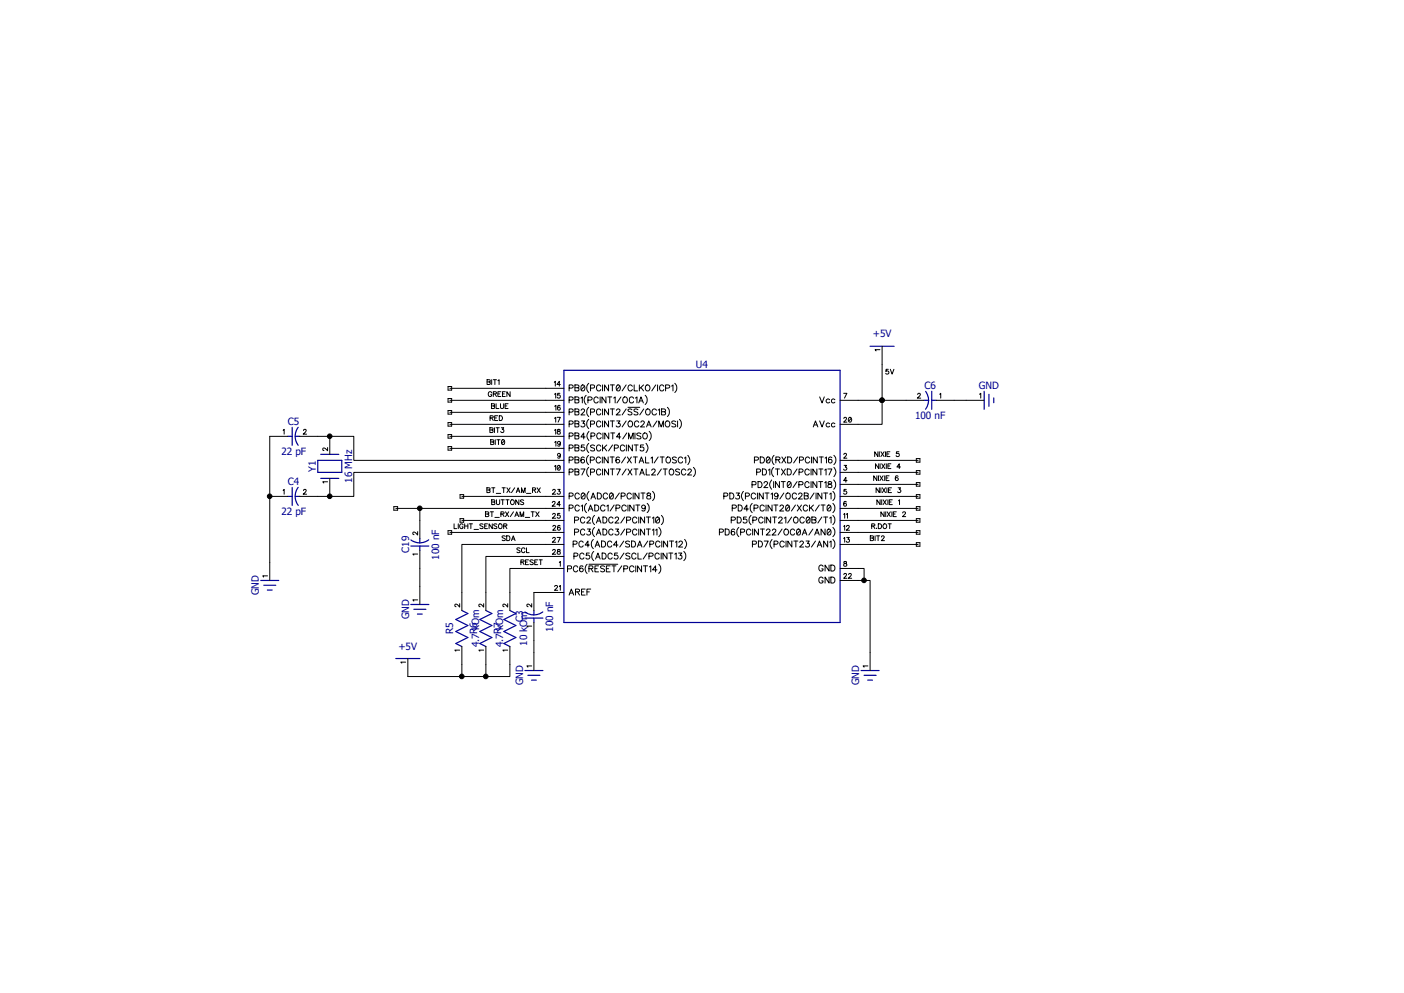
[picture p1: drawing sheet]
<svg xmlns="http://www.w3.org/2000/svg" width="297mm" height="210mm" viewBox="0 0 297 210" stroke-linecap="round" stroke-linejoin="round" font-family="sans-serif">
<defs><g id="words">
<g font-size="2.1" fill="#000096">
<text x="184.7" y="71.3">+5V</text>
<text x="147.2" y="77.9">U4</text>
<text x="195.6" y="82.3">C6</text>
<text x="207.1" y="82.3">GND</text>
<text x="60.9" y="90">C5</text>
<text x="193.6" y="88.7">100 nF</text>
<text x="59.5" y="96.3">22 pF</text>
<text x="66.8" y="99.8" transform="rotate(-90 66.8 99.8)">Y1</text>
<text x="60.9" y="102.7">C4</text>
<text x="74.5" y="102.1" transform="rotate(-90 74.5 102.1)">16 MHz</text>
<text x="59.5" y="109">22 pF</text>
<text x="86.5" y="116.9" transform="rotate(-90 86.5 116.9)">C19</text>
<text x="92.9" y="118.4" transform="rotate(-90 92.9 118.4)">100 nF</text>
<text x="54.8" y="125.9" transform="rotate(-90 54.8 125.9)">GND</text>
<text x="86.5" y="131" transform="rotate(-90 86.5 131)">GND</text>
<text x="110.7" y="131.6" transform="rotate(-90 110.7 131.6)">C3</text>
<text x="84.3" y="137.4">+5V</text>
<text x="95.8" y="134.2" transform="rotate(-90 95.8 134.2)">R5</text>
<text x="100.9" y="134.2" transform="rotate(-90 100.9 134.2)">R6</text>
<text x="101.3" y="136.9" transform="rotate(-90 101.3 136.9)">4.7 kOm</text>
<text x="106" y="134.2" transform="rotate(-90 106 134.2)">R7</text>
<text x="106.4" y="136.9" transform="rotate(-90 106.4 136.9)">4.7 kOm</text>
<text x="111.5" y="136.6" transform="rotate(-90 111.5 136.6)">10 kOm</text>
<text x="117" y="133.6" transform="rotate(-90 117 133.6)">100 nF</text>
<text x="110.7" y="144.9" transform="rotate(-90 110.7 144.9)">GND</text>
<text x="181.8" y="144.9" transform="rotate(-90 181.8 144.9)">GND</text>
</g>
</g></defs>
<path d="M0 0h297v210h-297z" fill="none" stroke="#fff" stroke-width=".21"/>
<g fill="none" stroke="#000" stroke-width=".21">
<path d="M186.1 74h-1l.2 .2M186.6 73.2v11.5h-8.9M187.9 78.1h-.4l-.1 .5a.36 .36 0 0 1 .6 0 .36 .36 0 0 1-.1 .5 .36 .36 0 0 1-.5-.1M188.3 78.1l.4 1 .4-1M59.9 91l.2-.2v1M60.9 92.3h-3.8v30.5M63.4 92.3h6.4M64.2 91.1l.2-.3h.3l.1 .2-.2 .4-.5 .4h.8M69.3 94.7v.6l-.8-.6-.2 .1v.3l.2 .2M69.8 92.3h5v5.1h44.5M69.8 92.3v3.8M94.8 86.8h.7v.8h-.7z"/>
<path d="M94.8 81.7h.7v.8h-.7zM94.8 84.3h.7v.7h-.7zM94.8 89.4h.7v.7h-.7zM94.8 91.9h.7v.8h-.7zM94.8 94.4h.7v.8h-.7zM95.2 87.2h24.1M95.2 84.7h24.1M95.2 94.8h24.1M95.2 92.3h24.1M95.2 82.1h24.1M95.2 89.7h24.1M103 80.8h.5"/>
<path d="M103 80.3l.7 .1v.3l-.2 .1 .2 .2-.1 .3h-.6zM103.6 90.9h.5M103.6 90.5l.7 .1v.2l-.2 .1 .2 .2-.1 .3-.6 .1zM103.7 88.4l.6-.1v-.3l-.6-.1v1M103.8 93l.6 .1v.3l-.2 .1 .3 .2-.1 .2-.6 .1zM103.8 93.5h.4M104 85.9h.4M104 85.4l.6 .1v.3l-.2 .1 .2 .2v.3h-.6zM104 80.3v1M104 88.4l.4 .5M104 83.1a.37 .37 0 0 0-.4-.3 .37 .37 0 0 0-.3 .4v.3a.36 .36 0 0 0 .4 .4 .36 .36 0 0 0 .3-.4h-.2M104.4 83.3l.6-.1v-.3l-.6-.1v1.1"/>
<path d="M104.4 80.3h.6M104.6 90.5v1M104.6 88.4h.4M104.7 80.3v1M104.7 83.3l.3 .6M104.8 93v1M104.9 85.4v1h.6M104.9 90.5h.7M105.1 93h.7M105.3 87.9h-.7v1h.7M105.3 90.5v1M105.3 80.5l.3-.2v1"/>
<path d="M105.3 83.3h.4M105.5 93v1M105.6 87.9h.4a.54 .54 0 0 1 .3 .5 .54 .54 0 0 1-.3 .5h-.4zM105.9 85.4v.9l.3 .1 .3-.1 .1-.9M106 82.8h-.7v1.1h.7M106 90.5h.6l-.3 .3a.34 .34 0 0 1 .3 .4 .34 .34 0 0 1-.3 .3 .34 .34 0 0 1-.4-.2M106.2 93a.5 .5 0 0 1 .6 .4 .5 .5 0 0 1-.3 .6l-.4-.2zM106.3 83.3h.4M106.7 93.2l-.6 .6M106.8 85.9h.4M106.9 82.8h-.6v1.1h.6M107.5 85.4h-.7v1h.7"/>
<path d="M107.9 82.8v1.1l-.7-1.1v1.1M117.3 80.9l.2-.3v1.1M117.3 98.6l.3-.2v1M117.3 83.4l.3-.2v1M117.3 88.5l.3-.2v1M117.3 91l.3-.2v1M117.3 85.9l.3-.2v1M117.3 93.6l.3-.3v1.1M117.9 88.3h.6l-.4 1M118 90.8v.3l.4 .2 .1 .2-.1 .3h-.3l-.2-.2 .1-.3 .5-.2-.1-.3zM118 98.5a.51 .51 0 0 1 .6 .3 .51 .51 0 0 1-.3 .6h-.3l-.1-.4zM118.4 83.2h-.4l-.1 .4a.35 .35 0 0 1 .6 .1 .35 .35 0 0 1-.1 .5 .35 .35 0 0 1-.5-.2"/>
<path d="M118.5 98.6l-.6 .6M118.5 85.9l-.1-.1a.51 .51 0 0 0-.5 .3 .51 .51 0 0 0 .3 .6 .3 .3 0 0 0 .3-.2 .3 .3 0 0 0-.2-.4 .3 .3 0 0 0-.4 .3M118.5 81.3h-.7l.5-.7v1.1M118.5 96.2a.31 .31 0 0 1-.4 .3 .31 .31 0 0 1-.1-.5l.2-.1a.53 .53 0 0 1 .4 .5 .53 .53 0 0 1-.4 .5l-.2-.1M118.5 93.7a.31 .31 0 0 1-.4 .3 .31 .31 0 0 1-.1-.5l.2-.2a.53 .53 0 0 1 .4 .6 .53 .53 0 0 1-.4 .5l-.2-.2M119.3 99.9h-44.5v5.1h-5M120.4 97.3l.8-.1v-.4l-.8-.2v1.3M120.4 99.9l.8-.2v-.4l-.8-.1v1.3M120.4 82.1l.8-.1v-.5l-.8-.1v1.3M120.4 84.6l.8-.1v-.4l-.8-.2v1.3M120.4 87.2l.8-.2v-.4l-.8-.1v1.3M120.4 89.7l.8-.1v-.4l-.8-.2v1.3"/>
<path d="M120.4 92.2l.8-.1v-.4l-.8-.1v1.2M120.4 94.8l.8-.1v-.5l-.8-.1v1.3M121.6 97.2h.6M121.6 99.8h.6M121.6 82h.6M121.6 84.5h.6M121.6 87.1h.6M121.6 89.6h.6M121.6 92.2h.6M121.6 94.7h.6M121.6 96.6l.8 .2v.4h-.2l.3 .3-.1 .4h-.8zM121.6 99.2l.8 .1v.4l-.2 .1 .3 .2-.1 .4-.8 .1z"/>
<path d="M121.6 81.4l.8 .1v.4l-.2 .1 .3 .3-.1 .3-.8 .1zM121.6 83.9l.8 .2v.4h-.2l.3 .3-.1 .4h-.8zM121.6 86.5l.8 .1v.4l-.2 .1 .3 .2-.1 .4-.8 .1zM121.6 89l.8 .2v.3l-.2 .1 .3 .3-.1 .4h-.8zM121.6 91.6l.8 .1v.4l-.2 .1 .3 .2-.1 .4h-.8zM121.6 94.1l.8 .1v.4l-.2 .1 .3 .3-.1 .3-.8 .1zM122.9 99.2h.8l-.6 1.3M122.9 84.2l.3-.3v1.3M122.9 86.8l.3-.3h.2l.3 .4-.8 .9h.8M123 89h.7l-.4 .5a.41 .41 0 0 1 .3 .7 .41 .41 0 0 1-.7-.1M123.1 81.5a.37 .37 0 0 1 .6 .2v.8l-.2 .1h-.4l-.2-.5zM123.6 96.8l-.1-.1a.37 .37 0 0 0-.6 .2v.8a.39 .39 0 0 0 .7 .1 .39 .39 0 0 0-.1-.6 .39 .39 0 0 0-.6 .3"/>
<path d="M123.6 94.1h-.6l-.1 .6a.46 .46 0 0 1 .7-.1 .46 .46 0 0 1 0 .7 .46 .46 0 0 1-.7-.1M123.7 81.7l-.8 .8M123.8 92.4h-.9l.6-.8v1.2M124 83.6a1.32 1.32 0 0 0 0 2M124.4 84.6l.7-.1 .2-.3-.4-.3h-.5v1.3M124.5 96.3a1.32 1.32 0 0 0 0 2M124.5 98.8a1.32 1.32 0 0 0 0 2M124.5 81.1a1.32 1.32 0 0 0 0 1.9M124.5 86.1a1.32 1.32 0 0 0 0 2M124.5 88.7a1.32 1.32 0 0 0 0 1.9M124.5 93.8a1.32 1.32 0 0 0 0 1.9M124.6 91.2a1.32 1.32 0 0 0 0 2"/>
<path d="M124.9 97.3l.8-.1v-.4l-.8-.2v1.3M124.9 99.9l.8-.1v-.5l-.8-.1v1.3M124.9 82.1l.8-.1v-.5l-.8-.1v1.3M124.9 87.2l.8-.1v-.5l-.8-.1v1.3M124.9 89.7l.8-.1v-.4l-.8-.2v1.3M125 92.2h.7l.2-.4-.3-.2h-.6v1.2M125.8 94.3l-.3-.2-.6 .2 .2 .3 .6 .2v.5l-.4 .1-.4-.2M126.5 84.2a.46 .46 0 0 0-.5-.3 .46 .46 0 0 0-.4 .6v.3a.46 .46 0 0 0 .4 .4 .46 .46 0 0 0 .5-.3M127 83.9v1.3M127 96.9a.53 .53 0 0 0-.7-.2 .53 .53 0 0 0-.2 .8 .48 .48 0 0 0 .4 .4 .48 .48 0 0 0 .5-.3M127.1 99.5a.46 .46 0 0 0-.6-.3 .46 .46 0 0 0-.3 .5v.3a.46 .46 0 0 0 .4 .5 .46 .46 0 0 0 .5-.3M127.1 81.7a.46 .46 0 0 0-.6-.3 .46 .46 0 0 0-.3 .5v.3a.46 .46 0 0 0 .4 .5 .46 .46 0 0 0 .5-.3"/>
<path d="M127.1 86.8a.46 .46 0 0 0-.6-.3 .46 .46 0 0 0-.3 .5v.3a.46 .46 0 0 0 .4 .5 .46 .46 0 0 0 .5-.3M127.1 89.3a.46 .46 0 0 0-.6-.3 .46 .46 0 0 0-.3 .5v.3a.46 .46 0 0 0 .4 .5 .46 .46 0 0 0 .5-.3M127.1 94.4a.46 .46 0 0 0-.6-.3 .46 .46 0 0 0-.3 .5v.3a.46 .46 0 0 0 .4 .5 .46 .46 0 0 0 .5-.3M127.2 91.9a.53 .53 0 0 0-.8-.3 .53 .53 0 0 0-.2 .8 .48 .48 0 0 0 .4 .4 .48 .48 0 0 0 .6-.3M127.4 96.6v1.3M127.5 81.4v1.3M127.5 86.5v1.3M127.5 89v1.3M127.5 94.1v1.3M127.5 99.2v1.3M127.6 91.6v1.2M127.8 94.7l.6 .7"/>
<path d="M128.2 83.9v1.3l-.9-1.3v1.3M128.4 94.1l-.9 .9M128.6 83.9h.8M128.7 96.6v1.3l-.9-1.3v1.3M128.7 99.2v1.3l-.8-1.3v1.3M128.7 81.4v1.3l-.8-1.3v1.3M128.7 86.5v1.3l-.8-1.3v1.3M128.7 89v1.3l-.8-1.3v1.3M128.8 91.6v1.2l-.9-1.2v1.2M129 83.9v1.3M129.1 96.6h.8M129.1 99.2h.9"/>
<path d="M129.1 81.4h.9M129.1 86.5h.9M129.1 89h.9M129.2 91.6h.8M129.5 96.6v1.3M129.5 81.4v1.3M129.5 86.5v1.3M129.5 89v1.3M129.5 99.2v1.3M129.6 94.1l-.9 1.3M129.6 91.6v1.2M129.8 84.2l.3-.3v1.3"/>
<path d="M130 94.8l.8-.1v-.5l-.8-.1v1.3M130.3 99.2h.9l-.6 1.3M130.4 86.8a.37 .37 0 0 1 .6-.3 .37 .37 0 0 1 0 .7l-.7 .6h.9M130.5 89h.6l-.3 .5a.43 .43 0 0 1 .3 .7 .43 .43 0 0 1-.8-.1M130.6 81.5a.37 .37 0 0 1 .5 .2l.1 .4-.2 .5a.62 .62 0 0 1-.7-.3 .62 .62 0 0 1 .3-.8zM131 96.8v-.1a.41 .41 0 0 0-.7 .2v.8a.41 .41 0 0 0 .7 .1 .41 .41 0 0 0-.1-.6 .41 .41 0 0 0-.6 .3M131.1 81.7l-.7 .8M131.3 92.4h-.9l.6-.8v1.2M131.4 83.9l-.9 1.3M131.9 84.1a.6 .6 0 0 1 .9 .4 .6 .6 0 0 1-.7 .7l-.4-.4zM132.1 94.4a.46 .46 0 0 0-.5-.3 .46 .46 0 0 0-.4 .5v.3a.46 .46 0 0 0 .4 .5 .46 .46 0 0 0 .5-.3M132.3 96.6l-.8 1.3"/>
<path d="M132.5 99.2l-.9 1.3M132.5 81.4l-.9 1.3M132.5 86.5l-.9 1.3M132.5 89l-.9 1.3M132.5 94.1v1.3M132.6 91.6l-.9 1.2M132.7 96.6l.9 1.3M132.8 99.2l.9 1.3M132.8 86.1h2.5M133 89.2a.6 .6 0 0 1 .9 .4 .6 .6 0 0 1-.7 .7l-.4-.5zM133 92.8v-1.2l.4 1.2 .5-1.2v1.2M133.6 96.6l-.9 1.3"/>
<path d="M133.7 86.7l-.3-.2-.6 .2 .2 .3 .6 .2 .1 .2v.2l-.3 .2-.6-.2M133.7 99.2l-.9 1.3M133.8 94.1v1.3l-.9-1.3v1.3M133.8 81.7a.53 .53 0 0 0-.8-.2 .53 .53 0 0 0-.2 .7 .48 .48 0 0 0 .4 .5 .48 .48 0 0 0 .6-.3M134 96.6h.8M134 84.2a.46 .46 0 0 0-.5-.3 .46 .46 0 0 0-.4 .6v.3a.46 .46 0 0 0 .4 .4 .46 .46 0 0 0 .5-.3M134.1 99.2h.9M134.2 81.4v1.3h.7M134.2 94.1h.8M134.3 91.6v1.2M134.4 84.2l.3-.3v1.3M134.4 96.6v1.3"/>
<path d="M134.5 99.2v1.3M134.6 94.1v1.3M135 86.7l-.4-.2-.5 .2 .1 .3 .6 .2 .2 .2-.2 .3-.4 .1-.3-.2M135.1 85.2l.5-1.3 .5 1.3M135.1 89.3a.53 .53 0 0 0-.7-.2 .53 .53 0 0 0-.2 .7 .48 .48 0 0 0 .4 .5 .48 .48 0 0 0 .5-.3M135.2 97.9l.5-1.3 .5 1.3M135.3 81.4v1.3M135.3 84.8h.6M135.4 97.5h.6M135.6 82l.5 .7M135.6 89.3l.2-.3h.3l.2 .4-.8 .9h.9M135.6 91.7l-.3-.1-.6 .1 .1 .4 .7 .2 .1 .2-.1 .3h-.2l-.6-.1"/>
<path d="M136.1 91.7a.56 .56 0 0 1 .9 .5 .56 .56 0 0 1-.9 .5l-.1-.3zM136.1 94.1h-.6v.6a.45 .45 0 0 1 .6 0 .45 .45 0 0 1-.1 .7 .45 .45 0 0 1-.6-.2M136.1 81.4l-.8 .9M136.2 86.5l-.9 1.3M136.5 83.6a1.32 1.32 0 0 1 0 2M136.6 96.6v1.3h.7M136.7 93.8a1.32 1.32 0 0 1 0 1.9M136.7 81.6a.56 .56 0 0 1 .8 .4 .56 .56 0 0 1-.8 .5l-.2-.3zM136.7 86.7a.6 .6 0 0 1 .9 .3 .6 .6 0 0 1-.7 .8l-.3-.5zM136.7 99.2v1.3h.7M136.8 90.3l.4-1.3 .6 1.3M136.9 89.9h.6"/>
<path d="M137.3 91.2a1.32 1.32 0 0 1 0 2M137.7 96.9l.3-.3v1.3M137.9 99.5l.2-.3h.3l.2 .4-.8 .9h.9M138.7 81.4l-.8 1.3M138.9 86.8a.53 .53 0 0 0-.8-.3 .53 .53 0 0 0-.2 .8 .48 .48 0 0 0 .4 .5 .48 .48 0 0 0 .6-.3M139 89l-.9 1.3M139.1 81.4v1.3M139.2 86.7l.3-.2v1.3M139.2 96.6l-.8 1.3M139.4 90.3v-1.3l.5 1.3 .4-1.3v1.3M139.7 96.6h.8M139.9 99.2l-.8 1.3"/>
<path d="M140 87.1h.5M140 86.5h.5l.3 .2-.3 .4 .3 .2-.1 .4-.7 .1zM140.1 96.6v1.3M140.3 99.2h.8M140.4 81.7a.46 .46 0 0 0-.5-.3 .46 .46 0 0 0-.4 .5v.3a.46 .46 0 0 0 .4 .5 .46 .46 0 0 0 .5-.3M140.7 99.2v1.3M140.8 82.1l.8-.1 .1-.3-.3-.3h-.6v1.3M140.8 89.2a.6 .6 0 0 1 1 .4 .6 .6 0 0 1-.7 .7l-.4-.5zM141 96.8a.56 .56 0 0 1 .9 .5 .56 .56 0 0 1-.9 .4l-.1-.2zM141.2 86.1a1.32 1.32 0 0 1 0 2M141.7 99.4a.56 .56 0 0 1 .9 .4 .56 .56 0 0 1-.9 .5l-.1-.3zM142.1 81.7l.3-.3v1.3"/>
<path d="M142.7 81.1a1.32 1.32 0 0 1 0 1.9M143 89.2l-.4-.2-.5 .2 .1 .3 .6 .2 .2 .3-.2 .3h-.4l-.3-.2M143.1 96.8l-.3-.2-.6 .2 .2 .4 .6 .2 .1 .2v.1l-.3 .2-.6-.2M143.3 89v1.3M143.7 88.7a1.32 1.32 0 0 1 0 1.9M143.8 99.4l-.3-.2-.6 .2 .1 .3 .6 .2 .2 .2v.2l-.3 .2-.6-.2M144.4 96.9a.53 .53 0 0 0-.7-.2 .53 .53 0 0 0-.2 .8 .48 .48 0 0 0 .4 .4 .48 .48 0 0 0 .5-.3M144.8 96.9l.3-.3v1.3M145.1 99.5a.53 .53 0 0 0-.8-.3 .53 .53 0 0 0-.2 .8 .48 .48 0 0 0 .4 .5 .48 .48 0 0 0 .6-.3M145.5 96.3a1.32 1.32 0 0 1 0 2M145.5 99.5l.3-.3h.2l.3 .4-.8 .9h.8M146.7 98.8a1.32 1.32 0 0 1 0 2"/>
<path d="M159.6 97.3l.8-.1v-.4l-.8-.2v1.3M160.1 99.9l.7-.1 .1-.4-.3-.2h-.5v1.3M160.8 96.6h.4a.66 .66 0 0 1 .5 .7 .66 .66 0 0 1-.5 .6h-.4zM161.3 99.2h.4a.68 .68 0 0 1 .4 .6 .68 .68 0 0 1-.4 .7h-.4zM162.3 96.7l.1-.1a.68 .68 0 0 1 .5 .6 .68 .68 0 0 1-.3 .7l-.5-.2v-.5zM162.6 99.4l.3-.2v1.3M162.9 96.9l-.8 .8M163.7 98.8a1.32 1.32 0 0 0 0 2M163.7 96.3a1.32 1.32 0 0 0 0 2M164 99.2h.9M164.1 97.2h.8l.1-.3-.3-.3h-.6v1.3M164.5 99.2v1.3"/>
<path d="M164.6 97.2l.4 .7M165.3 99.2l.9 1.3M165.4 96.6l.8 1.3M166.2 99.2l-.9 1.3M166.2 96.6l-.8 1.3M166.5 99.2h.5a.68 .68 0 0 1 .4 .6 .68 .68 0 0 1-.4 .7h-.5zM166.6 96.6h.4a.68 .68 0 0 1 .5 .7 .68 .68 0 0 1-.5 .6h-.4zM168.6 99.2l-.8 1.3M168.7 96.6l-.8 1.3M169 99.9l.8-.1 .1-.4-.3-.2h-.6v1.3M169.1 97.3l.8-.1v-.4l-.8-.2v1.3M171.2 99.5a.53 .53 0 0 0-.7-.3 .53 .53 0 0 0-.2 .8 .48 .48 0 0 0 .4 .5 .48 .48 0 0 0 .5-.3"/>
<path d="M171.3 96.9a.53 .53 0 0 0-.8-.2 .53 .53 0 0 0-.2 .8 .48 .48 0 0 0 .4 .4 .48 .48 0 0 0 .6-.3M171.6 99.2v1.3M171.7 96.6v1.3M172 90.3l.5-1.3 .5 1.3M172.2 89.9h.6M172.8 99.2v1.3l-.8-1.3v1.3M172.9 96.6v1.3l-.9-1.3v1.3M173.2 99.2h.9M173.3 96.6h.9M173.4 83.9l.5 1.3 .5-1.3M173.4 89l.5 1.3 .5-1.3M173.7 99.2v1.3"/>
<path d="M173.7 96.6v1.3M174.5 99.4l.3-.2v1.3M174.5 96.9l.3-.3v1.3M175.1 99.2h.9l-.6 1.3M175.5 84.5a.42 .42 0 0 0-.6 0 .42 .42 0 0 0 0 .6 .42 .42 0 0 0 .6-.1M175.5 89.6a.42 .42 0 0 0-.6 0 .42 .42 0 0 0 0 .6 .42 .42 0 0 0 .6-.1M176 96.8l-.1-.1a.37 .37 0 0 0-.6 .2v.8a.39 .39 0 0 0 .6 .1 .39 .39 0 0 0-.1-.6 .39 .39 0 0 0-.5 .3M176.4 96.3a1.32 1.32 0 0 1 0 2M176.4 98.8a1.32 1.32 0 0 1 0 2M176.6 84.5a.41 .41 0 0 0-.6 0 .41 .41 0 0 0 0 .6 .41 .41 0 0 0 .6-.1M176.6 89.6a.41 .41 0 0 0-.6 0 .41 .41 0 0 0 0 .6 .41 .41 0 0 0 .6-.1M177.7 97.4h16.5"/>
<path d="M177.7 99.9h16.5M178.5 83.2h.7l-.6 1M178.5 96.1l.2-.2h.3l.1 .2-.6 .8h.7M178.5 88.5l.2-.2h.3l.1 .2-.6 .8h.7M178.6 98.4h.5l-.3 .4h.1a.34 .34 0 0 1 .1 .6 .34 .34 0 0 1-.5-.2M179.6 88.3a.47 .47 0 0 1 .6 .5 .47 .47 0 0 1-.6 .4l-.1-.3zM180.1 88.5l-.6 .6M185.7 95.5v1.1l-.7-1.1v1.1M185.9 98.1v1l-.7-1v1M186 95.5v1.1M186.2 98.1v1M186.4 95.5l.6 1.1"/>
<path d="M186.5 98.1l.7 1M187 95.5l-.6 1.1M187.2 98.1l-.7 1M187.3 95.5v1.1M187.5 98.1v1M187.6 96h.4M187.8 98.6h.4M188.3 95.5h-.7v1.1h.7M188.5 98.1h-.7v1h.7M190.2 95.5h-.5l-.1 .5a.36 .36 0 0 1 .6-.1 .36 .36 0 0 1-.1 .6 .36 .36 0 0 1-.5-.1M190.5 98.8h-.8l.5-.7v1M193.8 97h.8v.7h-.8z"/>
<path d="M193.8 99.5h.8v.8h-.8zM194.1 83.4l.2-.2h.3l.1 .2-.1 .3-.5 .5h.7M195.5 84.7h-8.9v5h-8.9M198 84.7h10.2M198.8 83.4l.2-.2v1M207.2 83.4l.3-.2v1M57.1 105h.1M57.1 105h3.8M59.9 103.7l.2-.2v1M63.4 105h6.4M64.2 103.8l.2-.3h.3l.1 .2-.2 .4-.5 .4h.8M69.3 101.9h-1l.2 .3"/>
<path d="M69.8 101.2v3.8M83.3 107.1h.8v.8h-.8zM83.7 107.5h5.1M88.3 112.4v.8l-.7-.7-.3 .2 .1 .3 .2 .1M88.3 117.2h-1l.2 .2M88.8 116.4v11.4M94.8 112.2h.7v.8h-.7zM95.2 112.6h24.1M96.1 110.8v1h.5M96.9 110.8v1M97.3 104.6h.8v.8h-.8zM97.3 109.7h.8v.7h-.8z"/>
<path d="M97.7 105h21.6M97.7 110.1h21.6M98 111a.37 .37 0 0 0-.5-.2 .37 .37 0 0 0-.3 .4v.2a.36 .36 0 0 0 .4 .4 .36 .36 0 0 0 .4-.4h-.3M98.3 110.8v1M98.3 111.3h.7M99 110.8v1M99.3 110.8h.6M99.6 110.8v1M100.3 112h.9M102.2 110.9l-.3-.1-.4 .1 .1 .3 .6 .3-.1 .3-.6-.1M102.5 111.3h.4M102.7 108.2h.5l.2 .3-.2 .2 .2 .2-.1 .3-.6 .1z"/>
<path d="M102.7 108.7h.5M103 103.2l.6 .1v.2l-.2 .1 .3 .2-.1 .3-.6 .1zM103 103.6h.4M103.1 110.8h-.6v1h.6M103.7 108.2h.7M104 106.2h.5M104 103.2h.7M104 105.7l.6 .1 .1 .2-.2 .2 .2 .2-.1 .3h-.6zM104.1 108.2v1.1M104.1 110.8v1l-.6-1v1M104.4 103.2v1M104.7 109.4h.9"/>
<path d="M105 104.4h.9M105 105.7l.1 .9 .2 .1 .4-.1v-.9M105.1 110.9l-.2-.1-.5 .1 .2 .3 .5 .3-.2 .3-.5-.1M105.5 110.9l.2-.1a.47 .47 0 0 1 .5 .6 .47 .47 0 0 1-.7 .3zM106 108.7l.6-.1v-.3l-.6-.1v1.1M106 105.7h.7M106.2 103.2h.7M106.3 108.7l.3 .6M106.3 105.7v1M106.6 103.2v1M106.6 111.3l.6-.1v-.3l-.6-.1v1M106.9 113.5l-.3-.2-.4 .2 .1 .2 .6 .3-.1 .3-.6-.1"/>
<path d="M106.9 111.3l.3 .5M106.9 108.2l.7 1.1M107 105.7h.7M107.2 113.3h.3a.54 .54 0 0 1 .4 .5 .54 .54 0 0 1-.4 .5h-.3zM107.2 103.2l.7 1M107.4 105.7v1M107.6 108.2l-.7 1.1M107.9 103.2l-.7 1M108.2 114.3l.4-1 .4 1M108.3 114h.5M108.6 108.2l-.7 1.1M108.9 103.2l-.7 1"/>
<path d="M108.9 109.3l.4-1.1 .4 1.1M109.1 108.9h.5M109.2 104.2l.4-1 .4 1M109.3 103.8h.6M109.8 105.7v1l-.7-1v1M110 109.3v-1.1l.4 1.1 .4-1.1v1.1M110 116l-.2-.1-.5 .1 .1 .2 .6 .4v.2l-.2 .1-.5-.1M110.2 118.9l.6-.1v-.3l-.6-.1v1M110.3 104.2v-1l.4 1 .4-1v1M110.5 118.9l.4 .5M110.8 105.8l-.3-.1-.4 .1 .1 .3 .6 .3v.2l-.3 .1-.4-.1M111 116.1a.37 .37 0 0 0-.4-.2 .37 .37 0 0 0-.3 .3v.3a.37 .37 0 0 0 .3 .4 .37 .37 0 0 0 .4-.3"/>
<path d="M111.1 109.4h1M111.2 118.9h.3M111.4 115.9v1h.5M111.4 104.4h.9M111.8 118.4h-.6v1h.6M112.4 108.2h.6M112.6 103.6l.7-.1v-.2l-.7-.1v1M112.7 108.2v1.1M112.8 118.5l-.2-.1-.5 .1 .1 .3 .6 .3v.2l-.2 .1-.5-.1M113 103.6l.3 .6M113.1 118.9h.4M113.3 108.2l.7 1.1"/>
<path d="M113.6 103.2l.7 1M113.7 118.4h-.6v1h.6M114 118.4h.7M114 108.2l-.7 1.1M114.3 103.2l-.7 1M114.4 118.4v1M116.8 106.3l.3-.3 .3 .1-.1 .5-.5 .5h.7M116.9 116.5l.2-.3h.3l.1 .2-.2 .4-.5 .4h.8M116.9 108.8l.2-.2h.3l.1 .2-.2 .3-.5 .5h.8M116.9 103.8l.2-.3h.3l.1 .2-.2 .4-.5 .4h.8M116.9 113.9l.2-.2h.3l.1 .2-.2 .3-.5 .5h.8M117 111.4l.1-.3 .5 .2-.7 .8h.7"/>
<path d="M117.9 113.7h.6l-.4 1M118 116.2v.3l.4 .2 .1 .2-.1 .3h-.3l-.2-.2 .1-.3 .5-.2-.1-.3zM118 103.5h.5l-.3 .4a.34 .34 0 0 1 .3 .3 .34 .34 0 0 1-.3 .4 .34 .34 0 0 1-.3-.3M118.3 119l.2-.3v1.1M118.4 108.6h-.4l-.1 .4a.35 .35 0 0 1 .6 .1 .35 .35 0 0 1-.1 .5 .35 .35 0 0 1-.5-.2M118.5 111.3l-.1-.1a.51 .51 0 0 0-.5 .3 .51 .51 0 0 0 .3 .6 .3 .3 0 0 0 .3-.2 .3 .3 0 0 0-.2-.4 .3 .3 0 0 0-.4 .3M118.5 106.7h-.7l.5-.7v1.1M119.3 117.7h-16.5v11.4M119.3 115.1h-21.6v14M119.3 107.5h-30.5v6.4M120.4 104.9l.8-.1v-.4l-.8-.1v1.2M120.4 107.5l.8-.1v-.5l-.8-.1v1.3"/>
<path d="M121.2 115.1l.8-.1 .1-.3-.3-.3h-.6v1.3M121.4 117.6h.7l.2-.4-.4-.2h-.5v1.2M121.5 110l.8-.1 .1-.3-.3-.3h-.6v1.3M121.5 112.6l.8-.1 .1-.4-.3-.2h-.6v1.3M122.2 120a.48 .48 0 0 0-.5-.3 .48 .48 0 0 0-.4 .4 .53 .53 0 0 0 .2 .7 .53 .53 0 0 0 .7-.1M122.6 104.6a.53 .53 0 0 0-.8-.3 .53 .53 0 0 0-.2 .8 .48 .48 0 0 0 .4 .4 .48 .48 0 0 0 .6-.3M122.6 107.1a.53 .53 0 0 0-.8-.2 .53 .53 0 0 0-.2 .7 .48 .48 0 0 0 .4 .5 .48 .48 0 0 0 .6-.3M122.9 107.1l.3-.3v1.3M123.1 104.4a.4 .4 0 0 1 .6 .1v.8l-.1 .2h-.5l-.2-.5zM123.3 119.8v-.1a.63 .63 0 0 0-.8 .5 .63 .63 0 0 0 .5 .7 .4 .4 0 0 0 .4-.3 .4 .4 0 0 0-.4-.5 .4 .4 0 0 0-.4 .4M123.4 114.7a.46 .46 0 0 0-.6-.3 .46 .46 0 0 0-.3 .5v.3a.46 .46 0 0 0 .3 .5 .46 .46 0 0 0 .6-.3M123.5 117.3a.46 .46 0 0 0-.5-.3 .46 .46 0 0 0-.4 .5v.3a.46 .46 0 0 0 .4 .4 .46 .46 0 0 0 .5-.3"/>
<path d="M123.7 109.6a.46 .46 0 0 0-.5-.3 .46 .46 0 0 0-.4 .6v.3a.46 .46 0 0 0 .4 .4 .46 .46 0 0 0 .5-.3M123.7 112.2a.46 .46 0 0 0-.5-.3 .46 .46 0 0 0-.4 .5v.3a.46 .46 0 0 0 .4 .5 .46 .46 0 0 0 .5-.3M123.7 104.5l-.7 .8M124.1 106.5a1.32 1.32 0 0 0 0 1.9M124.2 109.6l.2-.3h.3l.2 .4-.8 .9h.9M124.2 119.3a1.32 1.32 0 0 0 0 2M124.2 111.9h.7l-.4 .5a.41 .41 0 0 1 .3 .7 .41 .41 0 0 1-.7-.2M124.5 108.1l.4-1.3 .5 1.3M124.6 119.3h6.1M124.6 103.9a1.32 1.32 0 0 0 0 2M124.6 107.7h.7M124.7 115.3h-.9l.6-.9v1.3"/>
<path d="M124.7 117h-.6l-.1 .5a.46 .46 0 0 1 .7 0 .46 .46 0 0 1-.1 .7 .46 .46 0 0 1-.6-.2M125 105.5l.5-1.2 .5 1.2M125.2 105.1h.6M125.5 114.1a1.32 1.32 0 0 0 0 1.9M125.6 116.6a1.32 1.32 0 0 0 0 2M125.8 109a1.32 1.32 0 0 0 0 2M125.8 111.5a1.32 1.32 0 0 0 0 2M125.8 106.8h.4a.68 .68 0 0 1 .5 .6 .68 .68 0 0 1-.5 .7h-.4zM125.9 115.7l.5-1.3 .5 1.3M126 118.2l.5-1.2 .5 1.2M126.1 115.3h.6M126.2 110.6l.5-1.3 .4 1.3"/>
<path d="M126.2 113.2l.5-1.3 .4 1.3M126.2 117.8h.6M126.4 112.7h.6M126.4 110.2h.6M126.4 104.3h.4a.68 .68 0 0 1 .4 .6 .68 .68 0 0 1-.4 .6h-.4zM126.6 119.7h-.7v1.2h.7M127.3 114.4h.4a.68 .68 0 0 1 .4 .7 .68 .68 0 0 1-.4 .6h-.4zM127.4 117h.4a.68 .68 0 0 1 .4 .6 .68 .68 0 0 1-.4 .6h-.4zM127.6 109.3h.4a.68 .68 0 0 1 .4 .7 .68 .68 0 0 1-.4 .6h-.4zM127.6 111.9h.4a.68 .68 0 0 1 .4 .6 .68 .68 0 0 1-.4 .7h-.4zM127.9 119.8l-.3-.1-.6 .1 .1 .3 .8 .5v.2l-.3 .1-.6-.1M128 107.1a.53 .53 0 0 0-.8-.2 .53 .53 0 0 0-.2 .7 .48 .48 0 0 0 .4 .5 .48 .48 0 0 0 .6-.3"/>
<path d="M128.4 107.1l.3-.3v1.3M128.5 104.6a.53 .53 0 0 0-.7-.3 .53 .53 0 0 0-.2 .8 .48 .48 0 0 0 .4 .4 .48 .48 0 0 0 .5-.3M129.1 119.7h-.8v1.2h.8M129.1 104.4a.4 .4 0 0 1 .6 .1l-.1 1a.64 .64 0 0 1-.7-.4 .64 .64 0 0 1 .2-.7zM129.4 114.7a.53 .53 0 0 0-.7-.2 .53 .53 0 0 0-.2 .7 .48 .48 0 0 0 .4 .5 .48 .48 0 0 0 .5-.3M129.5 119.7h.8M129.5 117.3a.46 .46 0 0 0-.5-.3 .46 .46 0 0 0-.4 .5v.3a.46 .46 0 0 0 .4 .4 .46 .46 0 0 0 .5-.3M129.7 109.6a.46 .46 0 0 0-.6-.2 .46 .46 0 0 0-.3 .5v.3a.46 .46 0 0 0 .4 .4 .46 .46 0 0 0 .5-.3M129.7 112.2a.46 .46 0 0 0-.6-.3 .46 .46 0 0 0-.3 .5v.3a.46 .46 0 0 0 .4 .5 .46 .46 0 0 0 .5-.3M129.7 104.5l-.7 .8M129.9 119.7v1.2M129.9 106.8l-.8 1.3"/>
<path d="M130.1 109.6l.3-.3h.2l.3 .4-.8 .9h.8M130.2 111.9h.7l-.4 .5a.41 .41 0 0 1 .3 .7 .41 .41 0 0 1-.7-.2M130.3 107.5l.8-.1v-.5l-.8-.1v1.3M130.6 117h-.6v.5a.46 .46 0 0 1 .6 0 .46 .46 0 0 1 0 .7 .46 .46 0 0 1-.7-.2M130.7 115.3h-.9l.6-.9v1.3M131 104.3l-.9 1.2M131.4 104.9l.8-.1v-.4l-.8-.1v1.2M131.5 119.7l-.8 1.2M132 114.4l-.9 1.3M132 117l-.9 1.2M132.2 109.3l-.9 1.3M132.2 111.9l-.9 1.3"/>
<path d="M132.5 107.1a.53 .53 0 0 0-.8-.2 .53 .53 0 0 0-.2 .7 .48 .48 0 0 0 .4 .5 .48 .48 0 0 0 .6-.3M132.5 110l.8-.1 .1-.3-.3-.3h-.6v1.3M132.5 112.6l.8-.1 .1-.4-.3-.2h-.6v1.3M132.8 106.8v1.3M133.2 114.6l-.3-.2-.6 .2 .2 .3 .6 .2v.6h-.4l-.4-.2M133.3 117.1l-.4-.1-.5 .1 .1 .4 .6 .2 .2 .2-.2 .3h-.2l-.5-.1M133.6 104.6a.53 .53 0 0 0-.8-.3 .53 .53 0 0 0-.2 .8 .48 .48 0 0 0 .4 .4 .48 .48 0 0 0 .6-.3M133.6 114.4h.4a.68 .68 0 0 1 .5 .7 .68 .68 0 0 1-.5 .6h-.4zM133.9 104.3v1.2M134.1 120a.48 .48 0 0 0-.5-.3 .48 .48 0 0 0-.4 .4 .53 .53 0 0 0 .2 .7 .53 .53 0 0 0 .7-.1M134.1 106.8v1.3l-.9-1.3v1.3M134.5 119.7v1.2"/>
<path d="M134.5 106.8h.8M134.5 117.3a.46 .46 0 0 0-.5-.3 .46 .46 0 0 0-.4 .5v.3a.46 .46 0 0 0 .4 .4 .46 .46 0 0 0 .5-.3M134.7 109.6a.46 .46 0 0 0-.5-.3 .46 .46 0 0 0-.4 .6v.3a.46 .46 0 0 0 .4 .4 .46 .46 0 0 0 .5-.3M134.7 112.2a.46 .46 0 0 0-.5-.3 .46 .46 0 0 0-.4 .5v.3a.46 .46 0 0 0 .4 .5 .46 .46 0 0 0 .5-.3M134.8 115.7l.5-1.3 .5 1.3M134.9 106.8v1.3M135 117v1.2h.7M135 115.3h.6M135.1 109.3v1.3M135.1 111.9v1.3M135.2 104.3v1.2l-.9-1.2v1.2M135.3 100.5l.5-1.3 .5 1.3"/>
<path d="M135.5 100h.6M135.6 104.3h.8M135.7 119.7v1.2l-.8-1.2v1.2M136 104.3v1.2M136.1 119.7h.9M136.4 109.3v1.3l-.9-1.3v1.3M136.4 111.9v1.3l-.9-1.3v1.3M136.5 107.2a.38 .38 0 0 1-.4 .4 .38 .38 0 0 1-.3-.5 .38 .38 0 0 1 .6-.2 .64 .64 0 0 1 .2 .8 .64 .64 0 0 1-.8 .3v-.1M136.5 119.7v1.2M136.7 109.3h.9M136.7 111.9h.9M136.9 117l-.8 1.2"/>
<path d="M136.9 106.5a1.32 1.32 0 0 1 0 1.9M136.9 104.4v.3l.4 .1a.36 .36 0 0 1 .4 .3 .36 .36 0 0 1-.3 .4h-.5l-.1-.2a.6 .6 0 0 1 .7-.6v-.3zM137 114.4l-.8 1.3M137.2 109.3v1.3M137.2 111.9v1.3M137.3 117.6h.7l.2-.4-.4-.2h-.5v1.2M137.4 119.9l.3-.2v1.2M137.5 115.1l.7-.1 .1-.3-.3-.3h-.5v1.3M138 109.6l.3-.3v1.3M138 112.1l.3-.2v1.3M138 103.9a1.32 1.32 0 0 1 0 2M138.7 112.1l.3-.2v1.3"/>
<path d="M138.9 109.4a.41 .41 0 0 1 .6 .2v.8l-.1 .2h-.5l-.2-.5zM139.4 119.3a1.32 1.32 0 0 1 0 2M139.4 111.5a1.24 1.24 0 0 1 0 2M139.4 117.3a.46 .46 0 0 0-.5-.3 .46 .46 0 0 0-.3 .5v.3a.46 .46 0 0 0 .3 .4 .46 .46 0 0 0 .5-.3M139.5 109.6l-.8 .8M139.6 114.7a.53 .53 0 0 0-.7-.2 .53 .53 0 0 0-.2 .7 .48 .48 0 0 0 .4 .5 .48 .48 0 0 0 .5-.3M139.9 117v1.2M139.9 109a1.32 1.32 0 0 1 0 2M140 114.4v1.3M141.1 117v1.2l-.8-1.2v1.2M141.2 114.4v1.3l-.8-1.3v1.3M141.5 117h.8"/>
<path d="M141.6 114.4h.9M141.9 117v1.2M142.1 114.4v1.3M142.7 117.2l.3-.2v1.2M142.9 114.7l.3-.3v1.3M143.6 117h.6l-.4 .5a.4 .4 0 0 1 .5 .4 .4 .4 0 0 1-.6 .3l-.3-.2M143.6 114.7a.37 .37 0 0 1 .6-.2 .37 .37 0 0 1 0 .6l-.6 .6h.8M144.7 116.6a1.32 1.32 0 0 1 0 2M144.8 114.1a1.32 1.32 0 0 1 0 1.9M152.2 112.6l.8-.2v-.4l-.8-.1v1.3M153.1 104.9l.8-.1v-.4l-.8-.1v1.2M153.4 111.9h.4a.68 .68 0 0 1 .5 .6 .68 .68 0 0 1-.5 .7h-.4z"/>
<path d="M154.4 104.3h.4a.68 .68 0 0 1 .4 .6 .68 .68 0 0 1-.4 .6h-.4zM154.7 110l.7-.1 .2-.3-.4-.3h-.5v1.3M154.9 107.5l.8-.1 .1-.3-.4-.3h-.5v1.3M155.4 112.1l-.1-.1a.37 .37 0 0 0-.6 .1v.9a.39 .39 0 0 0 .6 .1 .39 .39 0 0 0-.1-.6 .39 .39 0 0 0-.5 .2M155.7 104.3h.7l-.4 .5a.43 .43 0 0 1 .4 .7 .43 .43 0 0 1-.8-.2M156 109.3h.4a.68 .68 0 0 1 .4 .7 .68 .68 0 0 1-.4 .6h-.4zM156.2 106.8h.4a.68 .68 0 0 1 .4 .6 .68 .68 0 0 1-.4 .7h-.4zM156.3 111.5a1.32 1.32 0 0 0 0 2M156.7 112.6l.8-.2v-.4l-.8-.1v1.3M157.3 103.9a1.32 1.32 0 0 0 0 2M157.7 104.9h.7l.1-.4-.3-.2h-.5v1.2M157.9 109.3h-.6v.6a.45 .45 0 0 1 .6 0 .45 .45 0 0 1-.1 .7 .45 .45 0 0 1-.6-.2"/>
<path d="M158.3 107.7h-.9l.6-.9v1.3M158.8 112.2a.53 .53 0 0 0-.7-.3 .53 .53 0 0 0-.2 .8 .48 .48 0 0 0 .4 .5 .48 .48 0 0 0 .5-.3M158.9 109a1.32 1.32 0 0 0 0 2M159.1 102.5h.8v-.5l-.8-.1v1.2M159.1 106.5a1.32 1.32 0 0 0 0 1.9M159.2 115.1l.7-.1 .1-.4-.8-.2v1.3M159.2 111.9v1.3M159.3 110l.7-.1 .1-.3-.3-.3h-.5v1.3M159.5 107.5l.8-.1v-.5l-.8-.1v1.3M159.9 104.6a.53 .53 0 0 0-.8-.3 .53 .53 0 0 0-.2 .8 .48 .48 0 0 0 .4 .4 .48 .48 0 0 0 .6-.3M160.2 104.3v1.2M160.4 101.9a.7 .7 0 0 1 .7 .3 .7 .7 0 0 1-.1 .9h-.6z"/>
<path d="M160.4 111.9v1.3l-.8-1.3v1.3M160.4 114.4h.5a.68 .68 0 0 1 .4 .7 .68 .68 0 0 1-.4 .6h-.5zM160.9 111.9h.8M161.3 111.9v1.3M161.4 109.6a.53 .53 0 0 0-.7-.2 .53 .53 0 0 0-.2 .8 .48 .48 0 0 0 .4 .4 .48 .48 0 0 0 .5-.3M161.5 104.3v1.2l-.9-1.2v1.2M161.6 102.2l.3-.3 .4 .1 .1 .2-.8 .9h.8M161.7 107.1a.46 .46 0 0 0-.6-.3 .46 .46 0 0 0-.3 .5v.3a.46 .46 0 0 0 .4 .5 .46 .46 0 0 0 .5-.3M161.7 114.4h.8l-.6 1.3M161.8 109.3v1.3M161.8 104.3h.9M162.1 106.8v1.3"/>
<path d="M162.1 112.2l.3-.3h.2l.3 .4-.8 .9h.8M162.3 104.3v1.2M163 109.3v1.3l-.8-1.3v1.3M163.1 104.5l.3-.2v1.2M163.2 101.5a1.33 1.33 0 0 0 0 2M163.3 106.8v1.3l-.8-1.3v1.3M163.3 114.1a1.32 1.32 0 0 0 0 1.9M163.4 112.2a.37 .37 0 0 1 .6-.3 .37 .37 0 0 1 0 .7l-.7 .6h.9M163.4 109.3h.9M163.7 101.9v1.2M163.7 106.8h.8M163.7 115.1l.8-.1 .1-.3-.3-.3h-.6v1.3"/>
<path d="M163.9 109.3v1.3M164.1 106.8v1.3M164.6 104.7a.38 .38 0 0 1-.5 .3 .38 .38 0 0 1-.2-.5 .38 .38 0 0 1 .5-.1 .64 .64 0 0 1 .2 .7 .64 .64 0 0 1-.7 .4v-.1M164.7 109.6l.3-.3h.2l.3 .4-.8 .9h.8M164.9 101.9v1.2l-.9-1.2v1.2M165 107.1a.37 .37 0 0 1 .6-.2 .37 .37 0 0 1 0 .6l-.7 .6h.9M165.3 101.9h.8M165.4 111.9l-.8 1.3M165.7 101.9v1.2M165.8 104.3l-.8 1.2M165.9 114.7a.53 .53 0 0 0-.7-.2 .53 .53 0 0 0-.2 .7 .48 .48 0 0 0 .4 .5 .48 .48 0 0 0 .5-.3M165.9 109.6l.3-.3v1.3"/>
<path d="M165.9 112.1a.56 .56 0 0 1 .9 .4 .56 .56 0 0 1-.9 .5l-.1-.3zM166.3 114.4v1.3M166.3 104.4a.54 .54 0 0 1 .7 0 .54 .54 0 0 1 .2 .7 .47 .47 0 0 1-.5 .5 .47 .47 0 0 1-.5-.5zM166.4 106.9l.1-.1a.68 .68 0 0 1 .6 .6 .68 .68 0 0 1-.4 .7l-.5-.2v-.5zM166.7 101.9a.37 .37 0 0 1 .6 .2l.1 .3a.54 .54 0 0 1-.5 .7l-.3-.2-.1-.5zM167 107.1l-.8 .8M167.3 102.1l-.7 .8M167.5 109.3l-.9 1.3M167.5 114.4v1.3l-.8-1.3v1.3M167.9 114.4h.9M168 109.5a.56 .56 0 0 1 .8 .5 .56 .56 0 0 1-.8 .4l-.1-.2zM168.1 112.2a.53 .53 0 0 0-.7-.3 .53 .53 0 0 0-.2 .8 .48 .48 0 0 0 .4 .5 .48 .48 0 0 0 .5-.3"/>
<path d="M168.3 106.8l-.9 1.3M168.4 114.4v1.3M168.5 104.6a.46 .46 0 0 0-.6-.3 .46 .46 0 0 0-.3 .5v.3a.46 .46 0 0 0 .4 .4 .46 .46 0 0 0 .5-.3M168.6 101.9l-.8 1.2M168.7 112a.4 .4 0 0 1 .6 .1l-.1 1a.64 .64 0 0 1-.8-.3 .64 .64 0 0 1 .3-.8zM168.7 106.8l.8 1.3M169 104.6a.37 .37 0 0 1 .5-.3 .37 .37 0 0 1 0 .6l-.6 .6h.9M169 102.5h.8l.1-.4-.4-.2h-.5v1.2M169.2 114.7l.3-.3h.2l.3 .4-.8 .9h.8M169.3 112.1l-.7 .8M169.5 106.8l-.8 1.3M169.7 113.2l.5-1.3 .5 1.3"/>
<path d="M169.9 112.7h.6M170.1 104.3l.8 .1v.4l-.2 .1 .3 .2-.1 .4h-.8zM170.1 109.6a.53 .53 0 0 0-.7-.2 .53 .53 0 0 0-.2 .8 .48 .48 0 0 0 .4 .4 .48 .48 0 0 0 .5-.3M170.1 104.9h.6M170.5 114.4h.7l-.4 .5a.4 .4 0 0 1 .4 .5 .4 .4 0 0 1-.5 .3l-.3-.2M170.7 109.4a.4 .4 0 0 1 .6 .2l-.1 1a.64 .64 0 0 1-.7-.4 .64 .64 0 0 1 .2-.8zM170.8 107.1a.46 .46 0 0 0-.5-.3 .46 .46 0 0 0-.4 .5v.3a.46 .46 0 0 0 .4 .5 .46 .46 0 0 0 .5-.3M171.2 102.2a.45 .45 0 0 0-.6-.4 .45 .45 0 0 0-.3 .6v.3a.46 .46 0 0 0 .3 .4 .46 .46 0 0 0 .6-.3M171.2 106.8v1.3M171.3 109.6l-.7 .8M171.5 107.4l.6 .7M171.6 101.9v1.2"/>
<path d="M171.7 109.3h.6l.3 .3-.1 .3h-.2l.3 .3-.1 .4h-.8zM171.7 109.9h.6M172 111.9l-.9 1.3M172.1 106.8l-.9 .9M172.2 104.3l-.8 1.2M172.3 113.2l.5-1.3 .5 1.3M172.5 112.7h.6M172.5 114.4l-.8 1.3M172.6 104.3v1.2M172.8 101.9v1.2l-.8-1.2v1.2M172.9 115.7l.5-1.3 .5 1.3M173.1 115.3h.6"/>
<path d="M173.2 101.9h.8M173.3 106.8l-.8 1.3M173.6 101.9v1.2M173.7 106.8h.8M173.9 104.3v1.2l-.9-1.2v1.2M173.9 109.3l-.9 1.3M174.1 119.8a.46 .46 0 0 0-.5-.3 .46 .46 0 0 0-.4 .5v.3a.45 .45 0 0 0 .5 .5 .45 .45 0 0 0 .4-.5h-.3M174.1 106.8v1.3M174.2 104.3h.9M174.2 109.3h.9M174.5 102.1l.3-.2v1.2M174.5 111.9v1.3l-.8-1.3v1.3"/>
<path d="M174.7 104.3v1.2M174.7 109.3v1.3M175.1 114.4v1.3l-.9-1.3v1.3M175.1 106.9a.37 .37 0 0 1 .6 .2v.8l-.1 .1h-.5l-.1-.5zM175.1 112a.37 .37 0 0 1 .6 .1v.8l-.1 .2h-.5l-.1-.5zM175.3 101.9l-.1 .3 .8 .5a.45 .45 0 0 1-.4 .4 .45 .45 0 0 1-.5-.2l.1-.3 .7-.3v-.2a.44 .44 0 0 0-.6-.2zM175.4 119.5v1.3l-.9-1.3v1.3M175.5 104.5l.3-.2v1.2M175.5 109.6l.3-.3v1.3M175.5 114.7l.3-.3v1.3M175.7 107.1l-.7 .8M175.7 112.1l-.7 .8"/>
<path d="M175.8 119.5h.4a.68 .68 0 0 1 .4 .6 .68 .68 0 0 1-.4 .7h-.4zM176.2 103.9a1.32 1.32 0 0 1 0 2M176.2 106.5a1.32 1.32 0 0 1 0 1.9M176.2 109a1.32 1.32 0 0 1 0 2M176.2 111.5a1.32 1.32 0 0 1 0 2M176.2 114.1a1.32 1.32 0 0 1 0 1.9M176.4 101.5a1.33 1.33 0 0 1 0 2M177.7 112.6h16.5M177.7 107.5h16.5M177.7 102.4h16.5M177.7 105h16.5M177.7 110.1h16.5"/>
<path d="M177.7 115.1h16.5M178.5 108.8l.2-.2v1M178.5 111.3l.2-.2v1M178.5 113.9l.2-.2v1M178.6 118.8v.3l.6 .3-.2 .3h-.5l.1-.5 .5-.2-.1-.2zM179 108.8l.3-.2v1M179 103.5h-.4l-.1 .4a.36 .36 0 0 1 .6 0 .36 .36 0 0 1-.1 .5 .36 .36 0 0 1-.5-.1M179 106.2v-.1a.51 .51 0 0 0-.6 .4 .51 .51 0 0 0 .3 .6 .3 .3 0 0 0 .4-.3 .3 .3 0 0 0-.3-.3 .3 .3 0 0 0-.3 .2M179.1 111.4l.2-.3 .3 .1-.1 .5-.5 .4h.7M179.1 113.7h.6l-.3 .3a.34 .34 0 0 1 .3 .4 .34 .34 0 0 1-.3 .3 .34 .34 0 0 1-.4-.2M179.2 101.6h-.7l.4-.6v1M184.1 113.3l.6 .1 .1 .2-.2 .2 .2 .2-.1 .3h-.6z"/>
<path d="M184.1 113.8h.5M184.4 111.3l.6-.1v-.3l-.6-.1v1M184.7 111.3l.4 .5M185.1 113.3v1M185.4 111.7h.1M185.4 113.3h.7M185.5 100.6v1l-.7-1v1M185.8 113.3v1M185.8 110.8h.3a.54 .54 0 0 1 .4 .5 .54 .54 0 0 1-.4 .5h-.3zM185.8 100.6v1M186 103.2v1l-.7-1v1M186.1 100.6l.7 1"/>
<path d="M186.2 105.7v1l-.7-1v1M186.4 103.2v1M186.5 113.6l.1-.3 .5 .2-.7 .8h.7M186.5 105.7v1M186.6 103.2l.7 1M186.8 100.6l-.7 1M186.8 105.7l.7 1M186.9 110.9l.1-.1a.47 .47 0 0 1 .6 .5 .47 .47 0 0 1-.7 .4l-.1-.3zM187 108.2v1.1l-.6-1.1v1.1M187.2 100.6v1M187.3 103.2l-.7 1M187.4 108.2v1.1"/>
<path d="M187.5 101.1h.3M187.5 105.7l-.7 1M187.6 103.2v1M187.7 108.2l.6 1.1M187.8 105.7v1M187.9 110.8h.7M188 103.6h.3M188.1 100.6h-.6v1h.6M188.1 106.2h.4M188.2 110.8v1M188.3 108.2l-.6 1.1M188.6 103.2h-.6v1h.6"/>
<path d="M188.7 108.2v1.1M188.8 105.7h-.7v1h.7M189 108.7h.4M189.6 108.2h-.6v1.1h.6M190 100.8l-.1-.1a.5 .5 0 0 0-.6 .4 .5 .5 0 0 0 .4 .5 .32 .32 0 0 0 .3-.3 .32 .32 0 0 0-.3-.3 .32 .32 0 0 0-.3 .3M190 103.2h.5l-.3 .3h.2a.35 .35 0 0 1 .1 .6 .35 .35 0 0 1-.6-.1M190.1 105.9l.2-.2v1M191 108.5a.3 .3 0 0 1 .3-.3 .3 .3 0 0 1 .3 .3l-.7 .8h.7M193.8 112.2h.8v.8h-.8zM193.8 107.1h.8v.8h-.8zM193.8 102.1h.8v.7h-.8zM193.8 104.6h.8v.8h-.8z"/>
<path d="M193.8 109.7h.8v.7h-.8zM193.8 114.8h.8v.7h-.8zM56.6 121.8h-1l.2 .2M88.3 126.9h-1l.2 .2M97.2 137.5h-1l.2 .2M97.2 127.7v.7l-.7-.6-.3 .1 .1 .3 .2 .1M97.7 136.7v6.4h-11.4v-3.8M102.3 137.5h-1l.2 .2M102.3 127.7v.7l-.7-.6-.3 .1v.3l.3 .1M102.8 136.7v6.4h-5.1M107.4 127.7v.7l-.7-.6-.3 .1v.3l.2 .1M107.4 137.5h-1l.2 .2"/>
<path d="M107.9 136.7v6.4h-5.1M112.5 127.7v.7l-.7-.6-.3 .1v.3l.2 .1M112.5 132.4h-1l.2 .2M112.9 131.7v10.1M117.3 124.1a.3 .3 0 0 1 .4-.3 .3 .3 0 0 1 .2 .3l-.6 .7h.7M118.3 124l.2-.2v1M119.3 120.2h-11.4v8.9M119.3 125.3h-6.4v3.8M120.1 120.3l.8-.1v-.4l-.8-.1v1.2M120.4 125.9l.5-1.3 .5 1.3M120.6 125.4h.6M121.8 125.2l.8-.1v-.4l-.8-.1v1.3"/>
<path d="M122.2 125.2l.4 .7M123 125.2h.5M123.8 124.6h-.8v1.3h.8M124.2 125.2h.5M124.6 120.3l.7-.1v-.5h-.7v1.2M125 124.6h-.8v1.3M125 120.3l.4 .6M125.9 120.3h.4M128.3 120.3h.4M132 120.3h.7l.1-.4-.3-.2h-.5v1.2M139 120.5h-1l.7-.8v1.2M174.1 122.3a.46 .46 0 0 0-.5-.3 .46 .46 0 0 0-.4 .6v.3a.45 .45 0 0 0 .5 .4 .45 .45 0 0 0 .4-.4h-.3"/>
<path d="M175.4 122v1.3l-.9-1.3v1.3M175.8 122h.4a.68 .68 0 0 1 .4 .7 .68 .68 0 0 1-.4 .6h-.4zM177.7 122.8h6.4v19M177.7 120.2h5.1v2.6M178.5 121.5l.2-.2h.3l.1 .2-.6 .8h.7M179.5 121.5l.2-.2h.3l.1 .2-.1 .3-.5 .5h.7M85.8 140h-1l.2 .3M112.5 140.8h-1l.2 .3M183.6 140.8h-1l.2 .3"/>
<circle cx="108.4" cy="106.2" r=".47"/>
</g>
<g fill="#000" stroke="#000" stroke-width=".21">
<circle cx="69.7" cy="92.3" r=".49"/>
<circle cx="186.6" cy="84.6" r=".49"/>
<circle cx="57" cy="105" r=".49"/>
<circle cx="69.7" cy="105" r=".49"/>
<circle cx="88.8" cy="107.5" r=".49"/>
<circle cx="182.8" cy="122.7" r=".49"/>
<circle cx="97.7" cy="143.1" r=".49"/>
<circle cx="102.8" cy="143.1" r=".49"/>
</g>
<g fill="none" stroke="#000096" stroke-width=".25">
<path d="M119.3 78.3h58.4v53.4h-58.4zM184.1 73.2h5M60.9 92.3h.9M61.8 90.4v3.8M62.4 92.3h1M63.1 90.4a3.2 3.2 0 0 0 0 3.8M67.2 97.4h5.1v2.5h-5.1zM67.9 96.1h3.8M195.5 84.7h1M195.8 82.8a3.2 3.2 0 0 1 0 3.7M197.1 82.8v3.8M197.1 84.7h.9"/>
<path d="M208.2 82.8v3.8M209.2 83.4v2.5M210.2 84.2v1M60.9 105h.9M61.8 103.1v3.8M62.4 105h1M63.1 103.1a3.2 3.2 0 0 0 0 3.8M67.9 101.2h3.8M86.9 115.5h3.8M88.8 113.9v1M88.8 115.5v.9M90.7 114.2a3.2 3.2 0 0 1-3.8 0"/>
<path d="M55.2 122.8h3.8M55.8 123.8h2.5M56.6 124.8h1M83.7 139.3h5.1M86.9 127.8h3.8M87.5 128.9h2.6M88.3 129.9h1M97.7 129.1l1.3 .7-2.6 1.2 2.6 1.3-2.6 1.3 2.6 1.2-2.6 1.3 1.3 .6M102.8 129.1l1.3 .7-2.6 1.2 2.6 1.3-2.6 1.3 2.6 1.2-2.6 1.3 1.3 .6M107.9 129.1l1.2 .7-2.5 1.2 2.5 1.3-2.5 1.3 2.5 1.2-2.5 1.3 1.3 .6M111 130.7h3.9M112.9 129.1v1"/>
<path d="M112.9 130.7v1M114.8 129.4a3.2 3.2 0 0 1-3.7 0M111 141.8h3.9M111.7 142.8h2.5M112.4 143.8h1.1M182.2 141.8h3.8M182.8 142.8h2.5M183.6 143.8h1"/>
</g>
<use href="#words"/>
</svg>
